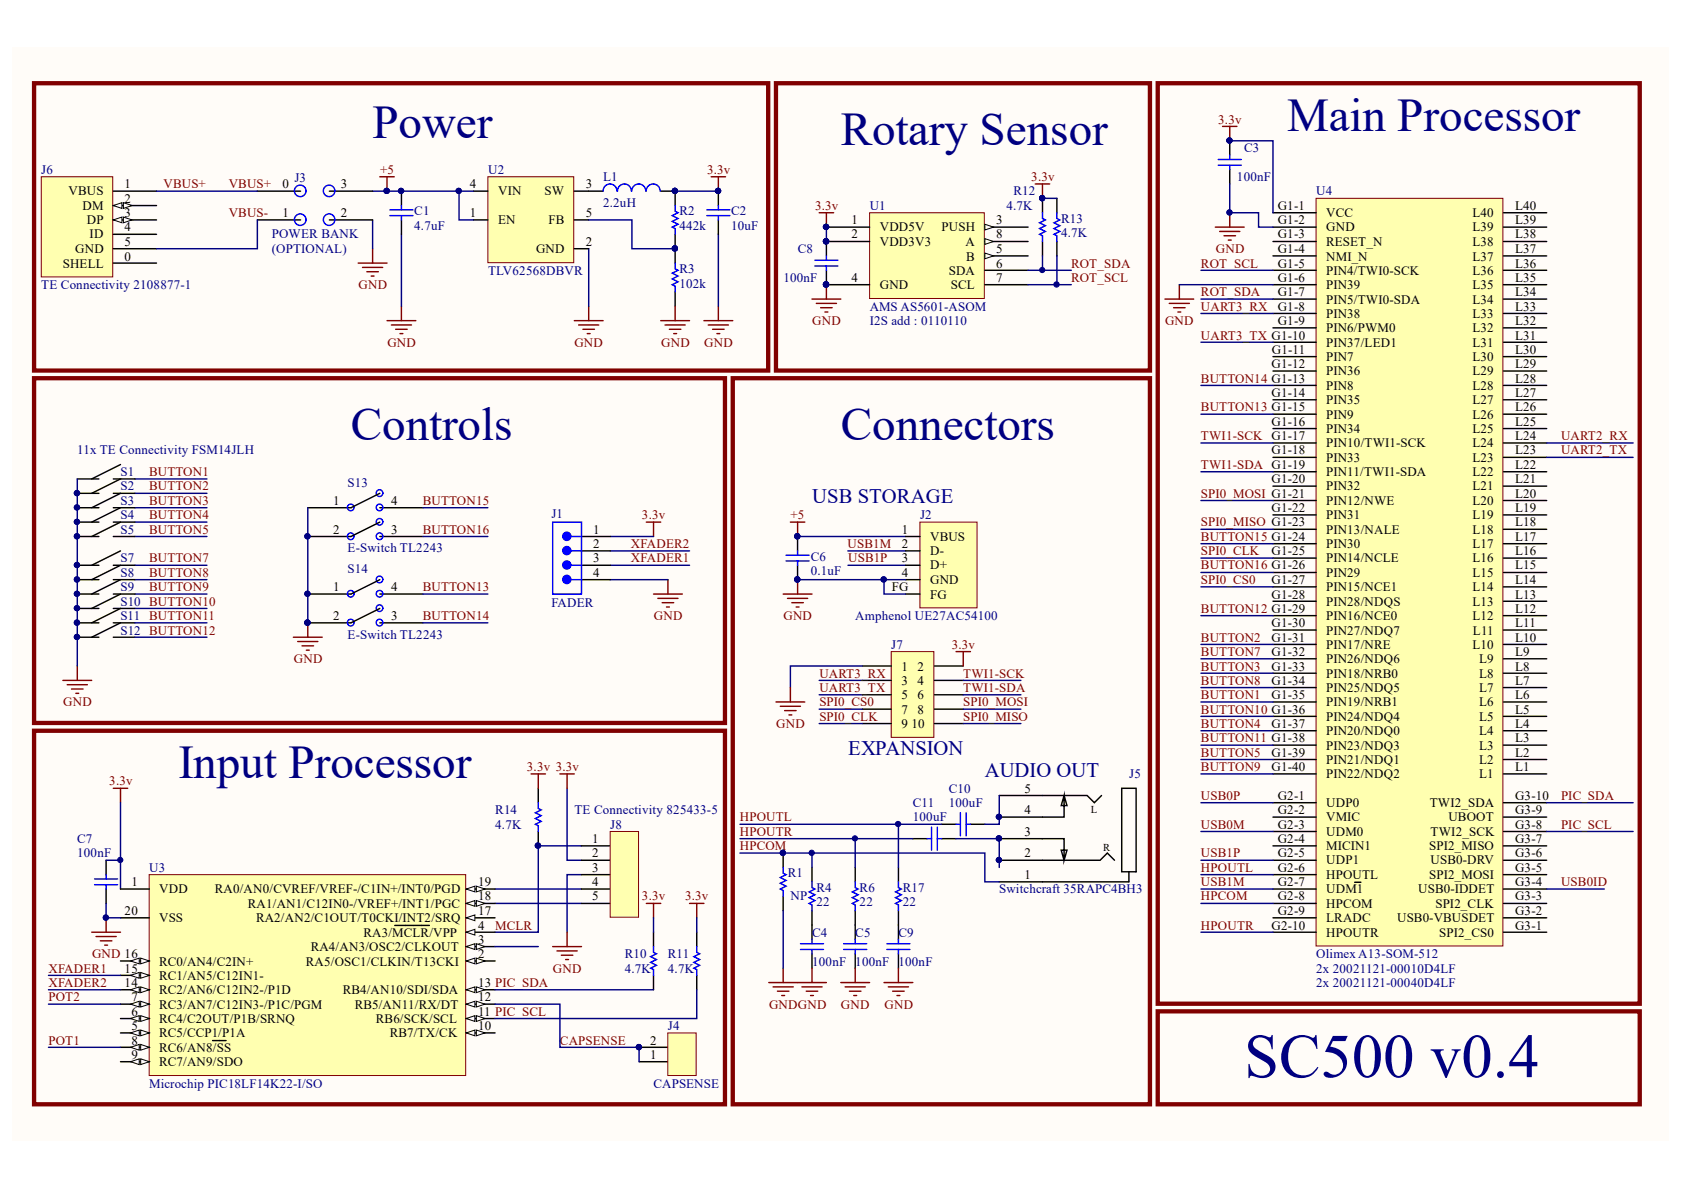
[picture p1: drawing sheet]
<svg xmlns="http://www.w3.org/2000/svg" width="297mm" height="210mm" viewBox="0 0 297 210" stroke-linecap="round" stroke-linejoin="round" font-family="sans-serif">
<defs><g id="words">
<text font-size="11" fill="#000080" x="219.5" y="190">SC500 v0.4</text>
<g font-size="8.3" fill="#000080">
<text x="227.1" y="23.1">Main Processor</text>
<text x="65.7" y="24.3">Power</text>
<text x="148.3" y="25.6">Rotary Sensor</text>
<text x="61.9" y="77.6">Controls</text>
<text x="148.3" y="77.6">Connectors</text>
<text x="31.5" y="137.3">Input Processor</text>
</g>
<g font-size="3.6" fill="#000080">
<text x="143.3" y="88.8">USB STORAGE</text>
<text x="149.6" y="133.1">EXPANSION</text>
<text x="173.7" y="137">AUDIO OUT</text>
</g>
<g font-size="2.3" fill="#800000">
<text x="214.9" y="21.8">3.3v</text>
<text x="28.8" y="33.2">VBUS+</text>
<text x="40.3" y="33.2">VBUS+</text>
<text x="67.1" y="30.7">+5</text>
<text x="124.7" y="30.7">3.3v</text>
<text x="181.9" y="31.9">3.3v</text>
<text x="40.3" y="38.3">VBUS-</text>
<text x="143.8" y="37">3.3v</text>
<text x="188.9" y="47.2">ROT_SDA</text>
<text x="211.8" y="47.2">ROT_SCL</text>
<text x="214.5" y="44.7">GND</text>
<text x="63.3" y="51">GND</text>
<text x="188.9" y="49.8">ROT_SCL</text>
<text x="211.8" y="52.3">ROT_SDA</text>
<text x="143.3" y="57.4">GND</text>
<text x="205.5" y="57.4">GND</text>
<text x="211.8" y="59.9">UART3_TX G1-10</text>
<text x="211.8" y="54.8">UART3_RX</text>
<text x="68.3" y="61.2">GND</text>
<text x="101.3" y="61.2">GND</text>
<text x="116.6" y="61.2">GND</text>
<text x="124.2" y="61.2">GND</text>
<text x="211.8" y="67.5">BUTTON14 G1-13</text>
<text x="211.8" y="77.6">TWI1-SCK G1-17</text>
<text x="211.8" y="72.6">BUTTON13 G1-15</text>
<text x="275.4" y="77.6">UART2_RX</text>
<text x="26.3" y="84">BUTTON1</text>
<text x="211.8" y="82.7">TWI1-SDA G1-19</text>
<text x="275.4" y="80.2">UART2_TX</text>
<text x="26.3" y="86.5">BUTTON2</text>
<text x="26.3" y="89">BUTTON3</text>
<text x="74.6" y="89">BUTTON15</text>
<text x="211.8" y="87.8">SPI0_MOSI G1-21</text>
<text x="26.3" y="91.6">BUTTON4</text>
<text x="26.3" y="94.1">BUTTON5</text>
<text x="74.6" y="94.1">BUTTON16</text>
<text x="113.2" y="91.6">3.3v</text>
<text x="139.5" y="91.6">+5</text>
<text x="211.8" y="92.8">SPI0_MISO G1-23</text>
<text x="211.8" y="95.4">BUTTON15 G1-24</text>
<text x="26.3" y="99.2">BUTTON7</text>
<text x="26.3" y="101.7">BUTTON8</text>
<text x="111.3" y="99.2">XFADER1</text>
<text x="111.3" y="96.6">XFADER2</text>
<text x="149.5" y="96.6">USB1M</text>
<text x="149.6" y="99.2">USB1P</text>
<text x="211.8" y="97.9">SPI0_CLK</text>
<text x="211.8" y="100.4">BUTTON16 G1-26</text>
<text x="26.3" y="104.3">BUTTON9</text>
<text x="74.6" y="104.3">BUTTON13</text>
<text x="211.8" y="103">SPI0_CS0</text>
<text x="74.6" y="109.4">BUTTON14</text>
<text x="115.4" y="109.4">GND</text>
<text x="138.2" y="109.4">GND</text>
<text x="211.8" y="113.2">BUTTON2</text>
<text x="211.8" y="108.1">BUTTON12 G1-29</text>
<text x="51.8" y="117">GND</text>
<text x="144.5" y="119.5">UART3_RX</text>
<text x="167.9" y="114.5">3.3v</text>
<text x="169.9" y="119.5">TWI1-SCK</text>
<text x="211.8" y="118.3">BUTTON3</text>
<text x="211.8" y="115.7">BUTTON7</text>
<text x="11.2" y="124.6">GND</text>
<text x="144.5" y="122.1">UART3_TX</text>
<text x="144.5" y="124.6">SPI0_CS0</text>
<text x="169.9" y="122.1">TWI1-SDA</text>
<text x="169.9" y="124.6">SPI0_MOSI</text>
<text x="211.8" y="123.3">BUTTON1</text>
<text x="211.8" y="120.8">BUTTON8</text>
<text x="211.8" y="125.9">BUTTON10 G1-36</text>
<text x="136.9" y="128.4">GND</text>
<text x="144.5" y="127.1">SPI0_CLK</text>
<text x="169.9" y="127.1">SPI0_MISO</text>
<text x="211.8" y="128.4">BUTTON4</text>
<text x="211.8" y="130.9">BUTTON11 G1-38</text>
<text x="92.9" y="136">3.3v 3.3v</text>
<text x="211.8" y="133.5">BUTTON5</text>
<text x="211.8" y="136">BUTTON9</text>
<text x="19.3" y="138.5">3.3v</text>
<text x="211.8" y="141.1">USB0P</text>
<text x="275.4" y="141.1">PIC_SDA</text>
<text x="130.5" y="144.9">HPOUTL</text>
<text x="130.5" y="147.4">HPOUTR</text>
<text x="130.5" y="150">HPCOM</text>
<text x="211.8" y="146.1">USB0M</text>
<text x="275.4" y="146.1">PIC_SCL</text>
<text x="211.8" y="153.8">HPOUTL</text>
<text x="211.8" y="151.2">USB1P</text>
<text x="113.2" y="158.8">3.3v</text>
<text x="120.8" y="158.8">3.3v</text>
<text x="211.8" y="156.3">USB1M</text>
<text x="211.8" y="158.8">HPCOM</text>
<text x="275.4" y="156.3">USB0ID</text>
<text x="87.4" y="164">MCLR</text>
<text x="211.8" y="164">HPOUTR</text>
<text x="8.5" y="171.6">XFADER1</text>
<text x="16.2" y="169">GND 16</text>
<text x="97.5" y="171.6">GND</text>
<text x="8.5" y="174.1">XFADER2</text>
<text x="8.5" y="176.6">POT2</text>
<text x="135.6" y="177.9">GNDGND</text>
<text x="148.3" y="177.9">GND</text>
<text x="156" y="177.9">GND</text>
<text x="8.5" y="184.3">POT1</text>
<text x="98.8" y="184.3">CAPSENSE</text>
</g>
<g font-size="2.3" fill="#000080">
<text x="219.5" y="26.9">C3</text>
<text x="7.3" y="30.7">J6</text>
<text x="51.9" y="32.2">J3</text>
<text x="86.1" y="30.7">U2</text>
<text x="106.4" y="31.9">L1</text>
<text x="178.8" y="34.5">R12</text>
<text x="218.2" y="31.9">100nF</text>
<text x="232.1" y="34.5">U4</text>
<text x="73.1" y="38">C1</text>
<text x="73.1" y="40.5">4.7uF</text>
<text x="106.4" y="36.5">2.2uH</text>
<text x="119.8" y="38">R2</text>
<text x="119.8" y="40.5">442k</text>
<text x="129" y="38">C2</text>
<text x="129" y="40.5">10uF</text>
<text x="153.4" y="37">U1</text>
<text x="177.5" y="37">4.7K</text>
<text x="187.1" y="39.3">R13</text>
<text x="187.1" y="41.8">4.7K</text>
<text x="48" y="44.7">(OPTIONAL)</text>
<text x="48" y="42.1">POWER BANK</text>
<text x="140.7" y="44.7">C8</text>
<text x="7.3" y="51">TE Connectivity 2108877-1</text>
<text x="86.1" y="48.5">TLV62568DBVR</text>
<text x="119.8" y="48.2">R3</text>
<text x="119.8" y="50.8">102k</text>
<text x="138.2" y="49.8">100nF</text>
<text x="153.4" y="54.8">AMS AS5601-ASOM</text>
<text x="153.4" y="57.4">I2S add : 0110110</text>
<text x="13.6" y="80.2">11x TE Connectivity FSM14JLH</text>
<text x="21.2" y="84">S1</text>
<text x="21.2" y="89">S3</text>
<text x="21.2" y="86.5">S2</text>
<text x="61.3" y="85.9">S13</text>
<text x="21.2" y="91.6">S4</text>
<text x="21.2" y="94.1">S5</text>
<text x="97.3" y="91.3">J1</text>
<text x="162.3" y="91.6">J2</text>
<text x="21.2" y="99.2">S7</text>
<text x="21.2" y="101.7">S8</text>
<text x="61.3" y="97.4">E-Switch TL2243</text>
<text x="61.3" y="101.1">S14</text>
<text x="143" y="98.9">C6</text>
<text x="143" y="101.5">0.1uF</text>
<text x="21.2" y="106.9">S10 BUTTON10</text>
<text x="21.2" y="104.3">S9</text>
<text x="97.3" y="107.1">FADER</text>
<text x="21.2" y="109.4">S11 BUTTON11</text>
<text x="21.2" y="111.9">S12 BUTTON12</text>
<text x="61.3" y="112.7">E-Switch TL2243</text>
<text x="150.9" y="109.4">Amphenol UE27AC54100</text>
<text x="157.2" y="114.5">J7</text>
<text x="199.2" y="137.3">J5</text>
<text x="87.4" y="143.6">R14</text>
<text x="101.3" y="143.6">TE Connectivity 825433-5</text>
<text x="161" y="142.3">C11</text>
<text x="167.4" y="139.8">C10</text>
<text x="167.4" y="142.3">100uF</text>
<text x="13.6" y="148.7">C7</text>
<text x="87.4" y="146.1">4.7K</text>
<text x="107.7" y="146.1">J8</text>
<text x="161" y="144.9">100uF</text>
<text x="13.6" y="151.2">100nF</text>
<text x="26.3" y="153.8">U3</text>
<text x="138.9" y="154.8">R1</text>
<text x="139.5" y="158.8">NP</text>
<text x="144" y="157.3">R4</text>
<text x="144" y="159.8">22</text>
<text x="151.6" y="157.3">R6</text>
<text x="151.6" y="159.8">22</text>
<text x="159.2" y="157.3">R17</text>
<text x="159.2" y="159.8">22</text>
<text x="176.2" y="157.6">Switchcraft 35RAPC4BH3</text>
<text x="143.3" y="165.2">C4</text>
<text x="150.9" y="165.2">C5</text>
<text x="158.5" y="165.2">C9</text>
<text x="110.2" y="169">R10</text>
<text x="110.2" y="171.6">4.7K</text>
<text x="117.8" y="169">R11</text>
<text x="117.8" y="171.6">4.7K</text>
<text x="143.3" y="170.3">100nF</text>
<text x="150.9" y="170.3">100nF</text>
<text x="158.5" y="170.3">100nF</text>
<text x="232.1" y="169">Olimex A13-SOM-512</text>
<text x="232.1" y="171.6">2x 20021121-00010D4LF</text>
<text x="232.1" y="174.1">2x 20021121-00040D4LF</text>
<text x="117.8" y="181.7">J4</text>
<text x="26.3" y="191.9">Microchip PIC18LF14K22-I/SO</text>
<text x="115.3" y="191.9">CAPSENSE</text>
</g>
<g font-size="2.3">
<text x="12.1" y="34.5">VBUS</text>
<text x="22" y="33.2">1</text>
<text x="22" y="35.7">2</text>
<text x="49.8" y="33.2">0</text>
<text x="60.1" y="33.2">3</text>
<text x="82.9" y="33.2">4</text>
<text x="87.9" y="34.5">VIN</text>
<text x="96.1" y="34.5">SW</text>
<text x="103.3" y="33.2">3</text>
<text x="14.5" y="37">DM</text>
<text x="15.3" y="39.5">DP</text>
<text x="22" y="38.3">3</text>
<text x="22" y="40.8">4</text>
<text x="49.8" y="38.3">1</text>
<text x="60.1" y="38.3">2</text>
<text x="82.9" y="38.3">1</text>
<text x="87.9" y="39.5">EN</text>
<text x="96.7" y="39.5">FB</text>
<text x="103.3" y="38.3">5</text>
<text x="150.2" y="39.5">1</text>
<text x="155.2" y="40.8">VDD5V</text>
<text x="166.1" y="40.8">PUSH</text>
<text x="175.7" y="39.5">3</text>
<text x="225.4" y="37">G1-1</text>
<text x="225.4" y="39.5">G1-2</text>
<text x="233.9" y="38.3">VCC</text>
<text x="233.9" y="40.8">GND</text>
<text x="259.7" y="40.8">L39</text>
<text x="259.7" y="38.3">L40</text>
<text x="267.2" y="39.5">L39</text>
<text x="267.2" y="37">L40</text>
<text x="11.1" y="47.2">SHELL</text>
<text x="13.3" y="44.7">GND</text>
<text x="15.8" y="42.1">ID</text>
<text x="22" y="43.4">5</text>
<text x="22" y="46">0</text>
<text x="94.5" y="44.7">GND</text>
<text x="103.3" y="43.4">2</text>
<text x="150.2" y="42.1">2</text>
<text x="155.2" y="43.4">VDD3V3</text>
<text x="170.3" y="43.4">A</text>
<text x="170.4" y="46">B</text>
<text x="175.7" y="42.1">8</text>
<text x="175.7" y="47.2">6</text>
<text x="175.7" y="44.7">5</text>
<text x="225.4" y="42.1">G1-3</text>
<text x="225.4" y="44.7">G1-4</text>
<text x="225.4" y="47.2">G1-5</text>
<text x="233.9" y="43.4">RESET_N</text>
<text x="233.9" y="46">NMI_N</text>
<text x="259.7" y="46">L37</text>
<text x="259.7" y="43.4">L38</text>
<text x="267.2" y="47.2">L36</text>
<text x="267.2" y="44.7">L37</text>
<text x="267.2" y="42.1">L38</text>
<text x="150.2" y="49.8">4</text>
<text x="155.2" y="51">GND</text>
<text x="167.4" y="48.5">SDA</text>
<text x="167.7" y="51">SCL</text>
<text x="175.7" y="49.8">7</text>
<text x="225.4" y="49.8">G1-6</text>
<text x="225.4" y="52.3">G1-7</text>
<text x="233.9" y="48.5">PIN4/TWI0-SCK</text>
<text x="233.9" y="51">PIN39</text>
<text x="233.9" y="53.6">PIN5/TWI0-SDA</text>
<text x="259.7" y="53.6">L34</text>
<text x="259.7" y="51">L35</text>
<text x="259.7" y="48.5">L36</text>
<text x="267.2" y="52.3">L34</text>
<text x="267.2" y="49.8">L35</text>
<text x="225.4" y="54.8">G1-8</text>
<text x="225.4" y="57.4">G1-9</text>
<text x="233.9" y="56.1">PIN38</text>
<text x="233.9" y="58.6">PIN6/PWM0</text>
<text x="259.7" y="58.6">L32</text>
<text x="259.7" y="56.1">L33</text>
<text x="267.2" y="59.9">L31</text>
<text x="267.2" y="57.4">L32</text>
<text x="267.2" y="54.8">L33</text>
<text x="224.3" y="65">G1-12</text>
<text x="224.4" y="62.4">G1-11</text>
<text x="233.9" y="61.2">PIN37/LED1</text>
<text x="233.9" y="63.7">PIN7</text>
<text x="259.7" y="63.7">L30</text>
<text x="259.7" y="61.2">L31</text>
<text x="267.2" y="65">L29</text>
<text x="267.2" y="62.4">L30</text>
<text x="224.3" y="70">G1-14</text>
<text x="233.9" y="66.2">PIN36</text>
<text x="233.9" y="68.8">PIN8</text>
<text x="233.9" y="71.3">PIN35</text>
<text x="259.7" y="71.3">L27</text>
<text x="259.7" y="68.8">L28</text>
<text x="259.7" y="66.2">L29</text>
<text x="267.2" y="70">L27</text>
<text x="267.2" y="67.5">L28</text>
<text x="224.3" y="75.1">G1-16</text>
<text x="233.9" y="73.8">PIN9</text>
<text x="233.9" y="76.4">PIN34</text>
<text x="259.7" y="76.4">L25</text>
<text x="259.7" y="73.8">L26</text>
<text x="267.2" y="77.6">L24</text>
<text x="267.2" y="75.1">L25</text>
<text x="267.2" y="72.6">L26</text>
<text x="224.3" y="80.2">G1-18</text>
<text x="233.9" y="78.9">PIN10/TWI1-SCK</text>
<text x="233.9" y="81.4">PIN33</text>
<text x="233.9" y="84">PIN11/TWI1-SDA</text>
<text x="259.7" y="84">L22</text>
<text x="259.7" y="81.4">L23</text>
<text x="259.7" y="78.9">L24</text>
<text x="267.2" y="82.7">L22</text>
<text x="267.2" y="80.2">L23</text>
<text x="58.8" y="89">1</text>
<text x="69" y="89">4</text>
<text x="224.3" y="85.2">G1-20</text>
<text x="233.9" y="86.5">PIN32</text>
<text x="233.9" y="89">PIN12/NWE</text>
<text x="259.7" y="89">L20</text>
<text x="259.7" y="86.5">L21</text>
<text x="267.2" y="87.8">L20</text>
<text x="267.2" y="85.2">L21</text>
<text x="58.8" y="94.1">2</text>
<text x="69" y="94.1">3</text>
<text x="104.6" y="94.1">1</text>
<text x="159.1" y="94.1">1</text>
<text x="164.1" y="95.4">VBUS</text>
<text x="224.3" y="90.3">G1-22</text>
<text x="233.9" y="91.6">PIN31</text>
<text x="233.9" y="94.1">PIN13/NALE</text>
<text x="259.7" y="94.1">L18</text>
<text x="259.7" y="91.6">L19</text>
<text x="267.2" y="95.4">L17</text>
<text x="267.2" y="92.8">L18</text>
<text x="267.2" y="90.3">L19</text>
<text x="104.6" y="96.6">2</text>
<text x="104.6" y="99.2">3</text>
<text x="104.6" y="101.7">4</text>
<text x="159.1" y="96.6">2</text>
<text x="159.1" y="99.2">3</text>
<text x="159.1" y="101.7">4</text>
<text x="164.1" y="97.9">D-</text>
<text x="164.1" y="100.4">D+</text>
<text x="224.3" y="97.9">G1-25</text>
<text x="233.9" y="96.6">PIN30</text>
<text x="233.9" y="99.2">PIN14/NCLE</text>
<text x="233.9" y="101.7">PIN29</text>
<text x="259.7" y="101.7">L15</text>
<text x="259.7" y="99.2">L16</text>
<text x="259.7" y="96.6">L17</text>
<text x="267.2" y="100.4">L15</text>
<text x="267.2" y="97.9">L16</text>
<text x="58.8" y="104.3">1</text>
<text x="69" y="104.3">4</text>
<text x="157.3" y="104.3">FG</text>
<text x="164.1" y="103">GND</text>
<text x="164.1" y="105.6">FG</text>
<text x="224.3" y="103">G1-27</text>
<text x="224.3" y="105.6">G1-28</text>
<text x="233.9" y="104.3">PIN15/NCE1</text>
<text x="233.9" y="106.9">PIN28/NDQS</text>
<text x="259.7" y="106.9">L13</text>
<text x="259.7" y="104.3">L14</text>
<text x="267.2" y="105.6">L13</text>
<text x="267.2" y="103">L14</text>
<text x="58.8" y="109.4">2</text>
<text x="69" y="109.4">3</text>
<text x="224.3" y="110.7">G1-30</text>
<text x="224.3" y="113.2">G1-31</text>
<text x="233.9" y="109.4">PIN16/NCE0</text>
<text x="233.9" y="111.9">PIN27/NDQ7</text>
<text x="259.7" y="109.4">L12</text>
<text x="259.8" y="111.9">L11</text>
<text x="267.2" y="113.2">L10</text>
<text x="267.2" y="110.7">L11</text>
<text x="267.2" y="108.1">L12</text>
<text x="159" y="118.3">1</text>
<text x="161.9" y="118.3">2</text>
<text x="224.3" y="115.7">G1-32</text>
<text x="224.3" y="118.3">G1-33</text>
<text x="233.9" y="114.5">PIN17/NRE</text>
<text x="233.9" y="117">PIN26/NDQ6</text>
<text x="233.9" y="119.5">PIN18/NRB0</text>
<text x="259.7" y="114.5">L10</text>
<text x="260.9" y="119.5">L8</text>
<text x="260.9" y="117">L9</text>
<text x="267.2" y="118.3">L8</text>
<text x="267.2" y="115.7">L9</text>
<text x="159" y="120.8">3</text>
<text x="159" y="123.3">5</text>
<text x="159" y="125.9">7</text>
<text x="161.9" y="120.8">4</text>
<text x="161.9" y="123.3">6</text>
<text x="161.9" y="125.9">8</text>
<text x="224.3" y="120.8">G1-34</text>
<text x="224.3" y="123.3">G1-35</text>
<text x="233.9" y="122.1">PIN25/NDQ5</text>
<text x="233.9" y="124.6">PIN19/NRB1</text>
<text x="260.9" y="124.6">L6</text>
<text x="260.9" y="122.1">L7</text>
<text x="267.2" y="125.9">L5</text>
<text x="267.2" y="123.3">L6</text>
<text x="267.2" y="120.8">L7</text>
<text x="159" y="128.4">9</text>
<text x="160.8" y="128.4">10</text>
<text x="224.3" y="128.4">G1-37</text>
<text x="233.9" y="127.1">PIN24/NDQ4</text>
<text x="233.9" y="129.7">PIN20/NDQ0</text>
<text x="260.9" y="129.7">L4</text>
<text x="260.9" y="127.1">L5</text>
<text x="267.2" y="130.9">L3</text>
<text x="267.2" y="128.4">L4</text>
<text x="224.3" y="133.5">G1-39</text>
<text x="224.3" y="136">G1-40</text>
<text x="233.9" y="132.2">PIN23/NDQ3</text>
<text x="233.9" y="134.7">PIN21/NDQ1</text>
<text x="233.9" y="137.3">PIN22/NDQ2</text>
<text x="260.9" y="137.3">L1</text>
<text x="260.9" y="134.7">L2</text>
<text x="260.9" y="132.2">L3</text>
<text x="267.2" y="136">L1</text>
<text x="267.2" y="133.5">L2</text>
<text x="180.7" y="139.8">5</text>
<text x="180.7" y="143.6">4</text>
<text x="225.4" y="141.1">G2-1</text>
<text x="225.4" y="143.6">G2-2</text>
<text x="233.9" y="142.3">UDP0</text>
<text x="252.2" y="142.3">TWI2_SDA</text>
<text x="267.2" y="143.6">G3-9</text>
<text x="267.2" y="141.1">G3-10</text>
<text x="104.4" y="148.7">1</text>
<text x="180.7" y="147.4">3</text>
<text x="225.4" y="146.1">G2-3</text>
<text x="225.4" y="148.7">G2-4</text>
<text x="233.9" y="144.9">VMIC</text>
<text x="233.9" y="147.4">UDM0</text>
<text x="233.9" y="150">MICIN1</text>
<text x="252.1" y="150">SPI2_MISO</text>
<text x="252.4" y="147.4">TWI2_SCK</text>
<text x="255.5" y="144.9">UBOOT</text>
<text x="267.2" y="148.7">G3-7</text>
<text x="267.2" y="146.1">G3-8</text>
<text x="104.4" y="151.2">2</text>
<text x="104.4" y="153.8">3</text>
<text x="180.7" y="155">1</text>
<text x="180.7" y="151.2">2</text>
<text x="225.4" y="151.2">G2-5</text>
<text x="225.4" y="153.8">G2-6</text>
<text x="233.9" y="152.5">UDP1</text>
<text x="233.9" y="155">HPOUTL</text>
<text x="252.1" y="155">SPI2_MOSI</text>
<text x="252.4" y="152.5">USB0-DRV</text>
<text x="267.2" y="153.8">G3-5</text>
<text x="267.2" y="151.2">G3-6</text>
<text x="22" y="161.4">20</text>
<text x="23.2" y="156.3">1</text>
<text x="28.1" y="157.6">VDD</text>
<text x="37.9" y="157.6">RA0/AN0/CVREF/VREF-/C1IN+/INT0/PGD</text>
<text x="43.7" y="160.1">RA1/AN1/C12IN0-/VREF+/INT1/PGC</text>
<text x="84.3" y="161.4">17</text>
<text x="84.3" y="158.8">18</text>
<text x="84.3" y="156.3">19</text>
<text x="104.4" y="156.3">4</text>
<text x="104.4" y="158.8">5</text>
<text x="225.4" y="156.3">G2-7</text>
<text x="225.4" y="158.8">G2-8</text>
<text x="225.4" y="161.4">G2-9</text>
<text x="233.9" y="157.6">UDM1</text>
<text x="233.9" y="160.1">HPCOM</text>
<text x="250.2" y="157.6">USB0-IDDET</text>
<text x="253.2" y="160.1">SPI2_CLK</text>
<text x="267.2" y="161.4">G3-2</text>
<text x="267.2" y="158.8">G3-3</text>
<text x="267.2" y="156.3">G3-4</text>
<text x="28.1" y="162.6">VSS</text>
<text x="45.2" y="162.6">RA2/AN2/C1OUT/T0CKI/INT2/SRQ</text>
<text x="54.8" y="167.8">RA4/AN3/OSC2/CLKOUT</text>
<text x="64.1" y="165.2">RA3/MCLR/VPP</text>
<text x="84.3" y="166.5">3</text>
<text x="84.3" y="164">4</text>
<text x="224.3" y="164">G2-10</text>
<text x="233.9" y="162.6">LRADC</text>
<text x="233.9" y="165.2">HPOUTR</text>
<text x="246.4" y="162.6">USB0-VBUSDET</text>
<text x="253.9" y="165.2">SPI2_CS0</text>
<text x="267.2" y="164">G3-1</text>
<text x="22" y="171.6">15</text>
<text x="28.1" y="172.8">RC1/AN5/C12IN1-</text>
<text x="28.1" y="170.3">RC0/AN4/C2IN+</text>
<text x="54" y="170.3">RA5/OSC1/CLKIN/T13CKI</text>
<text x="84.3" y="169">2</text>
<text x="22" y="174.1">14</text>
<text x="23.2" y="179.2">6</text>
<text x="23.2" y="176.6">7</text>
<text x="28.1" y="177.9">RC3/AN7/C12IN3-/P1C/PGM</text>
<text x="28.1" y="175.4">RC2/AN6/C12IN2-/P1D</text>
<text x="60.5" y="175.4">RB4/AN10/SDI/SDA</text>
<text x="62.6" y="177.9">RB5/AN11/RX/DT</text>
<text x="84.3" y="179.2">11 PIC_SCL</text>
<text x="84.3" y="176.6">12</text>
<text x="84.3" y="174.1">13 PIC_SDA</text>
<text x="23.2" y="181.7">5</text>
<text x="23.2" y="184.3">8</text>
<text x="28.1" y="183">RC5/CCP1/P1A</text>
<text x="28.1" y="180.4">RC4/C2OUT/P1B/SRNQ</text>
<text x="28.1" y="185.5">RC6/AN8/SS</text>
<text x="66.3" y="180.4">RB6/SCK/SCL</text>
<text x="68.8" y="183">RB7/TX/CK</text>
<text x="84.3" y="181.7">10</text>
<text x="114.7" y="184.3">2</text>
<text x="23.2" y="186.8">9</text>
<text x="28.1" y="188.1">RC7/AN9/SDO</text>
<text x="114.7" y="186.8">1</text>
</g>
<g font-size="1.9">
<text x="192.4" y="143.4">L</text>
<text x="194.6" y="150">R</text>
</g>
</g></defs>
<path d="M2.2 8.3h292.1v192.8h-292.1z" fill="#fffcf8"/>
<path d="M153.4 37.5h20.2v15.2h-20.2z" fill="#ffffb0" stroke="#800000" stroke-width=".18"/>
<path d="M145.8 40.1h7.6M145.8 42.6h7.6M173.7 40.1h7.6" fill="none" stroke="#000" stroke-width=".25"/>
<g fill="#000080" stroke="#000080" stroke-width=".18">
<circle cx="145.7" cy="40" r=".46"/>
<circle cx="145.7" cy="42.6" r=".47"/>
</g>
<path d="M173.7 39.6l1.5 .5-1.5 .5z" fill="#fffcf8" stroke="#000" stroke-width=".18"/>
<path d="M145.8 50.2h7.6M173.7 42.6h7.6" fill="none" stroke="#000" stroke-width=".25"/>
<circle cx="145.7" cy="50.2" r=".47" fill="#000080" stroke="#000080" stroke-width=".18"/>
<path d="M173.7 42.1l1.5 .5-1.5 .5z" fill="#fffcf8" stroke="#000" stroke-width=".18"/>
<path d="M173.7 50.2h7.6M173.7 47.7h7.6M173.7 45.1h7.6" fill="none" stroke="#000" stroke-width=".25"/>
<path d="M173.7 44.6l1.5 .5-1.5 .5z" fill="#fffcf8" stroke="#000" stroke-width=".18"/>
<g fill="#000080" stroke="#000080" stroke-width=".18">
<circle cx="145.7" cy="40" r=".46"/>
<circle cx="145.7" cy="42.6" r=".47"/>
<circle cx="145.7" cy="50.2" r=".47"/>
</g>
<path d="M144.5 37.5h2.5M145.8 37.5v2.6M143.2 52.8h5.1M144 53.5h3.5M144.8 54.3h2M145.5 55h.5M145.8 50.2v2.6" fill="none" stroke="#800000" stroke-width=".25"/>
<path d="M7.3 31.2h12.6v17.6h-12.6z" fill="#ffffb0" stroke="#800000" stroke-width=".18"/>
<path d="M20 33.7h7.6M20 36.3h7.6" fill="none" stroke="#000" stroke-width=".25"/>
<g fill="#fffcf8" stroke="#000" stroke-width=".18">
<path d="M20 36.3l1.5-.6v1.1z"/>
<path d="M21.8 35.7l1.5 .6-1.5 .5z"/>
</g>
<path d="M20 38.8h7.6" fill="none" stroke="#000" stroke-width=".25"/>
<g fill="#fffcf8" stroke="#000" stroke-width=".18">
<path d="M20 38.8l1.5-.5v1z"/>
<path d="M21.8 38.3l1.5 .5-1.5 .5z"/>
</g>
<path d="M20 41.3h7.6M20 43.9h7.6M20 46.4h7.6" fill="none" stroke="#000" stroke-width=".25"/>
<path d="M145.8 40.1v2.5M107.7 102.2h10.1M100 139v12.7h2.6M21.3 141.6v15.2M87.3 156.8h15.3M87.3 159.4h15.3M102.6 154.3h-2.6v10.1M102.6 149.2h-7.7v15.2h-7.6" fill="none" stroke="#000080" stroke-width=".25"/>
<g fill="#000080" stroke="#000080" stroke-width=".18">
<circle cx="145.7" cy="42.6" r=".47"/>
<circle cx="145.7" cy="40" r=".46"/>
<circle cx="140.6" cy="94.6" r=".46"/>
<circle cx="140.6" cy="102.2" r=".46"/>
<circle cx="18.7" cy="161.9" r=".46"/>
<circle cx="94.9" cy="149.2" r=".46"/>
</g>
<g fill="none" stroke="#800000" stroke-width=".25">
<path d="M114 92.1h2.5M115.3 92.1v2.5M139.4 92.1h2.6M140.7 92.1v2.5M115.3 104.8h5.1M116 105.5h3.6M116.8 106.3h2M117.6 107.1h.5M117.8 102.2v2.6M138.1 104.8h5.1M138.9 105.5h3.6M139.7 106.3h2"/>
<path d="M140.4 107.1h.5M140.7 102.2v2.6M20 139h2.5M21.3 139v2.6M98.8 136.5h2.5M100 136.5v2.5M16.2 164.4h5.1M16.9 165.2h3.6M17.7 166h2M18.5 166.7h.5M18.7 161.9v2.5M97.5 167h5.1"/>
<path d="M98.2 167.7h3.6M99 168.5h2M99.8 169.3h.5M100 164.4v2.6"/>
</g>
<path d="M232.1 35h33v131.9h-33z" fill="#ffffb0" stroke="#800000" stroke-width=".18"/>
<g fill="none" stroke="#000" stroke-width=".25">
<path d="M216.9 24.8v2.6M216.9 29.9v2.5M224.5 37.5h7.7M265.2 37.5h7.6M224.5 40.1h7.7M224.5 42.6h7.7M224.5 45.1h7.7M224.5 47.7h7.7M224.5 50.2h7.7M224.5 52.8h7.7M224.5 55.3h7.7M224.5 57.8h7.7"/>
<path d="M265.2 40.1h7.6M265.2 42.6h7.6M265.2 45.1h7.6M265.2 47.7h7.6M265.2 50.2h7.6M265.2 52.8h7.6M265.2 55.3h7.6M265.2 57.8h7.6M224.5 60.4h7.7M224.5 62.9h7.7M224.5 65.4h7.7M224.5 68h7.7"/>
<path d="M224.5 70.5h7.7M224.5 73.1h7.7M224.5 75.6h7.7M224.5 78.1h7.7M265.2 60.4h7.6M265.2 62.9h7.6M265.2 65.4h7.6M265.2 68h7.6M265.2 70.5h7.6M265.2 73.1h7.6M265.2 75.6h7.6M265.2 78.1h7.6"/>
<path d="M224.5 80.7h7.7M224.5 83.2h7.7M224.5 85.7h7.7M224.5 88.3h7.7M224.5 90.8h7.7M224.5 93.4h7.7M224.5 95.9h7.7M224.5 98.4h7.7M265.2 80.7h7.6M265.2 83.2h7.6M265.2 85.7h7.6M265.2 88.3h7.6"/>
<path d="M265.2 90.8h7.6M265.2 93.4h7.6M265.2 95.9h7.6M265.2 98.4h7.6M224.5 101h7.7M224.5 103.5h7.7M224.5 106.1h7.7M224.5 108.6h7.7M224.5 111.1h7.7M224.5 113.7h7.7M224.5 116.2h7.7M224.5 118.7h7.7"/>
<path d="M265.2 101h7.6M265.2 103.5h7.6M265.2 106.1h7.6M265.2 108.6h7.6M265.2 111.1h7.6M265.2 113.7h7.6M265.2 116.2h7.6M265.2 118.7h7.6M224.5 121.3h7.7M224.5 123.8h7.7M224.5 126.4h7.7M224.5 128.9h7.7"/>
<path d="M224.5 131.4h7.7M224.5 134h7.7M224.5 136.5h7.7M265.2 121.3h7.6M265.2 123.8h7.6M265.2 126.4h7.6M265.2 128.9h7.6M265.2 131.4h7.6M265.2 134h7.6M265.2 136.5h7.6M224.5 141.6h7.7M224.5 144.1h7.7"/>
<path d="M224.5 146.7h7.7M224.5 149.2h7.7M224.5 151.7h7.7M224.5 154.3h7.7M224.5 156.8h7.7M224.5 159.4h7.7M238.9 155.6h1.1M265.2 141.6h7.6M265.2 144.1h7.6M265.2 146.7h7.6M265.2 149.2h7.6M265.2 151.7h7.6"/>
<path d="M265.2 154.3h7.6M265.2 156.8h7.6M265.2 159.4h7.6M224.5 161.9h7.7M224.5 164.4h7.7M265.2 161.9h7.6M265.2 164.4h7.6"/>
</g>
<g fill="none" stroke="#800000" stroke-width=".25">
<path d="M67 31.2h2.5M68.3 31.2v2.5M125.4 31.2h2.6M126.7 31.2v2.5M63.2 46.4h5.1M63.9 47.2h3.6M64.7 47.9h2M65.5 48.7h.5M65.7 43.9v2.5M68.3 56.6h5M69 57.3h3.6M69.8 58.1h2"/>
<path d="M70.6 58.8h.5M70.8 54v2.6M101.3 56.6h5.1M102.1 57.3h3.5M102.8 58.1h2.1M103.6 58.8h.5M103.8 54v2.6M124.2 56.6h5M124.9 57.3h3.6M125.7 58.1h2M126.5 58.8h.5M126.7 54v2.6"/>
</g>
<path d="M70.8 41.3v12.7M103.8 43.9v10.1M126.7 41.3v12.7" fill="none" stroke="#000080" stroke-width=".25"/>
<g fill="#000080" stroke="#000080" stroke-width=".18">
<circle cx="126.7" cy="33.7" r=".46"/>
<circle cx="68.2" cy="33.7" r=".46"/>
<circle cx="216.9" cy="24.8" r=".46"/>
</g>
<path d="M214.9 28.1h4M214.9 29.1h4M216.9 27.4v.7M216.9 29.1v.8" fill="none" stroke="#00f" stroke-width=".25"/>
<path d="M86.1 31.2h15.1v15.1h-15.1z" fill="#ffffb0" stroke="#800000" stroke-width=".18"/>
<g fill="none" stroke="#000" stroke-width=".25">
<path d="M70.8 33.7v2.6M70.8 38.8v2.5M83.5 38.8h2.6M83.5 33.7h2.6M101.3 38.8h2.5M101.3 33.7h5.1M116.5 33.7h2.6v2.6M126.7 33.7v2.6M126.7 38.8v2.5M101.3 43.9h2.5M119.1 41.3v5.1M119.1 51.5v2.5"/>
<path d="M140.7 94.6v2.6M140.7 99.7v2.5M197.9 139h2.5v14.8h-2.5zM176.3 151.7h17.7l1.3-1.2 1.3 1.2M176.3 140.3h15.5l1.2 1.3 1.3-1.3M176.3 147.9h11.4v3.8l.5-1.7h-1l.5 1.7M187.7 140.3l.5 1.8h-1l.5-1.8v3.8h-11.4M199.1 153.8v1.7h-22.8"/>
</g>
<g fill="#000080" stroke="#000080" stroke-width=".18">
<circle cx="119" cy="33.7" r=".46"/>
<circle cx="119" cy="43.8" r=".46"/>
<circle cx="126.7" cy="33.7" r=".46"/>
<circle cx="80.9" cy="33.7" r=".46"/>
<circle cx="68.2" cy="33.7" r=".46"/>
<circle cx="70.7" cy="33.7" r=".46"/>
<circle cx="216.9" cy="24.8" r=".46"/>
<circle cx="216.9" cy="37.5" r=".46"/>
<circle cx="176.2" cy="151.7" r=".46"/>
<circle cx="176.2" cy="147.9" r=".46"/>
<circle cx="176.2" cy="144.1" r=".46"/>
<circle cx="140.6" cy="102.2" r=".46"/>
<circle cx="140.6" cy="94.6" r=".46"/>
</g>
<g fill="none" stroke="#00f" stroke-width=".25">
<path d="M68.8 37h4M68.8 38h4M70.8 36.3v.7M70.8 38v.8M108.8 33.7a1.22 1.22 0 0 0-1.2-1.3 1.22 1.22 0 0 0-1.2 1.3M111.4 33.7a1.22 1.22 0 0 0-1.3-1.3 1.22 1.22 0 0 0-1.2 1.3M113.9 33.7a1.23 1.23 0 0 0-1.2-1.3 1.23 1.23 0 0 0-1.3 1.3M116.4 33.7a1.23 1.23 0 0 0-1.2-1.3 1.23 1.23 0 0 0-1.2 1.3M119.1 36.3v1l.5 .2-1 .5 1 .5-1 .5 1 .6-1 .5 .5 .2v1M124.7 37h4M124.7 38h4M126.7 36.3v.7"/>
<path d="M126.7 38v.8M119.1 46.4v1l.5 .3-1 .5 1 .5-1 .5 1 .5-1 .5 .5 .3v1M138.7 97.9h4M138.7 98.9h4M140.7 97.2v.7M140.7 98.9v.8"/>
</g>
<path d="M215.6 22.3h2.6M216.9 22.3v2.5M216.9 37.5v2.6M116.5 56.6h5.1M117.3 57.3h3.6M118.1 58.1h2M118.8 58.8h.5M119.1 54v2.6M214.4 40.1h5.1M215.1 40.8h3.6M215.9 41.6h2M216.7 42.3h.5" fill="none" stroke="#800000" stroke-width=".25"/>
<path d="M68.3 33.7h12.7M83.5 33.7h-2.5v5.1h2.5M103.8 38.8h7.7v5.1h7.6M119.1 33.7h7.6M211.8 151.7h12.7M211.8 146.7h12.7M211.8 156.8h12.7M211.8 141.6h12.7" fill="none" stroke="#000080" stroke-width=".25"/>
<path d="M26.3 154.3h55.8v35.4h-55.8z" fill="#ffffb0" stroke="#800000" stroke-width=".18"/>
<path d="M21.3 156.8h5M82.2 169.5h5.1" fill="none" stroke="#000" stroke-width=".25"/>
<g fill="#fffcf8" stroke="#000" stroke-width=".18">
<path d="M82.2 169.5l1.6-.5v1z"/>
<path d="M84 169l1.5 .5-1.5 .5z"/>
</g>
<path d="M82.2 167h5.1" fill="none" stroke="#000" stroke-width=".25"/>
<g fill="#fffcf8" stroke="#000" stroke-width=".18">
<path d="M82.2 167l1.6-.5v1z"/>
<path d="M84 166.5l1.5 .5-1.5 .5z"/>
</g>
<path d="M82.2 164.4h5.1" fill="none" stroke="#000" stroke-width=".25"/>
<path d="M82.2 164.4l1.6-.5v1z" fill="#fffcf8" stroke="#000" stroke-width=".18"/>
<path d="M69.6 163.2h6.1M21.3 182.2h5" fill="none" stroke="#000" stroke-width=".25"/>
<g fill="#fffcf8" stroke="#000" stroke-width=".18">
<path d="M24.8 181.7l1.5 .5-1.5 .5z"/>
<path d="M23 182.2l1.6-.5v1z"/>
</g>
<path d="M21.3 179.7h5" fill="none" stroke="#000" stroke-width=".25"/>
<g fill="#fffcf8" stroke="#000" stroke-width=".18">
<path d="M24.8 179.2l1.5 .5-1.5 .5z"/>
<path d="M23 179.7l1.6-.5v1z"/>
</g>
<path d="M21.3 177.1h5" fill="none" stroke="#000" stroke-width=".25"/>
<g fill="#fffcf8" stroke="#000" stroke-width=".18">
<path d="M24.8 176.6l1.5 .5-1.5 .5z"/>
<path d="M23 177.1l1.6-.5v1z"/>
</g>
<path d="M21.3 184.7h5" fill="none" stroke="#000" stroke-width=".25"/>
<g fill="#fffcf8" stroke="#000" stroke-width=".18">
<path d="M24.8 184.2l1.5 .5-1.5 .5z"/>
<path d="M23 184.7l1.6-.5v1z"/>
</g>
<path d="M21.3 187.3h5M37.5 183.5h2.4" fill="none" stroke="#000" stroke-width=".25"/>
<g fill="#fffcf8" stroke="#000" stroke-width=".18">
<path d="M24.8 186.8l1.5 .5-1.5 .5z"/>
<path d="M23 187.3l1.6-.5v1z"/>
</g>
<path d="M82.2 182.2h5.1" fill="none" stroke="#000" stroke-width=".25"/>
<g fill="#fffcf8" stroke="#000" stroke-width=".18">
<path d="M82.2 182.2l1.6-.5v1z"/>
<path d="M84 181.7l1.5 .5-1.5 .5z"/>
</g>
<path d="M82.2 179.7h5.1" fill="none" stroke="#000" stroke-width=".25"/>
<g fill="#fffcf8" stroke="#000" stroke-width=".18">
<path d="M82.2 179.7l1.6-.5v1z"/>
<path d="M84 179.2l1.5 .5-1.5 .5z"/>
</g>
<path d="M82.2 177.1h5.1" fill="none" stroke="#000" stroke-width=".25"/>
<g fill="#fffcf8" stroke="#000" stroke-width=".18">
<path d="M82.2 177.1l1.6-.5v1z"/>
<path d="M84 176.6l1.5 .5-1.5 .5z"/>
</g>
<path d="M82.2 174.6h5.1" fill="none" stroke="#000" stroke-width=".25"/>
<g fill="#fffcf8" stroke="#000" stroke-width=".18">
<path d="M82.2 174.6l1.6-.5v1z"/>
<path d="M84 174.1l1.5 .5-1.5 .5z"/>
</g>
<path d="M21.3 174.6h5" fill="none" stroke="#000" stroke-width=".25"/>
<g fill="#fffcf8" stroke="#000" stroke-width=".18">
<path d="M24.8 174.1l1.5 .5-1.5 .5z"/>
<path d="M23 174.6l1.6-.5v1z"/>
</g>
<path d="M21.3 172h5" fill="none" stroke="#000" stroke-width=".25"/>
<g fill="#fffcf8" stroke="#000" stroke-width=".18">
<path d="M24.8 171.5l1.5 .5-1.5 .6z"/>
<path d="M23 172l1.6-.5v1.1z"/>
</g>
<path d="M21.3 169.5h5" fill="none" stroke="#000" stroke-width=".25"/>
<g fill="#fffcf8" stroke="#000" stroke-width=".18">
<path d="M24.8 169l1.5 .5-1.5 .5z"/>
<path d="M23 169.5l1.6-.5v1z"/>
</g>
<path d="M82.2 161.9h5.1" fill="none" stroke="#000" stroke-width=".25"/>
<path d="M82.2 161.9l1.6-.5v1z" fill="#fffcf8" stroke="#000" stroke-width=".18"/>
<path d="M82.2 159.4h5.1" fill="none" stroke="#000" stroke-width=".25"/>
<g fill="#fffcf8" stroke="#000" stroke-width=".18">
<path d="M82.2 159.4l1.6-.6v1.1z"/>
<path d="M84 158.8l1.5 .6-1.5 .5z"/>
</g>
<path d="M82.2 156.8h5.1" fill="none" stroke="#000" stroke-width=".25"/>
<g fill="#fffcf8" stroke="#000" stroke-width=".18">
<path d="M82.2 156.8l1.6-.5v1z"/>
<path d="M84 156.3l1.5 .5-1.5 .5z"/>
</g>
<g fill="none" stroke="#000" stroke-width=".25">
<path d="M183.9 35v2.5M186.4 35v2.5M145.8 42.6v2.5M145.8 47.7v2.5M183.9 42.6v2.5M186.4 42.6v2.5M94.9 139v2.6M18.7 151.7v2.6M18.7 156.8v2.6M94.9 146.7v2.5M21.3 161.9h5M115.3 164.4v2.6"/>
<path d="M115.3 172v2.6M122.9 164.4v2.6M122.9 172v2.6"/>
</g>
<g fill="#000080" stroke="#000080" stroke-width=".18">
<circle cx="145.7" cy="50.2" r=".47"/>
<circle cx="145.7" cy="42.6" r=".47"/>
<circle cx="18.7" cy="161.9" r=".46"/>
<circle cx="94.9" cy="149.2" r=".46"/>
<circle cx="21.2" cy="151.7" r=".46"/>
<circle cx="183.8" cy="34.9" r=".46"/>
<circle cx="183.8" cy="47.6" r=".46"/>
<circle cx="216.9" cy="37.5" r=".46"/>
<circle cx="216.9" cy="24.8" r=".46"/>
</g>
<g fill="none" stroke="#00f" stroke-width=".25">
<path d="M183.9 37.5v1l.5 .3-1 .5 1 .5-1 .5 1 .5-1 .5 .5 .3v1M186.4 37.5v1l.5 .3-1 .5 1 .5-1 .5 1 .5-1 .5 .5 .3v1M143.7 45.9h4.1M143.7 46.9h4.1M145.8 45.1v.8M145.8 46.9v.8M16.7 155h4M16.7 156.1h4M18.7 154.3v.7M18.7 156.1v.7M94.9 141.6v1l.6 .3-1.1 .5 1.1 .5-1.1 .5 1.1 .5-1.1 .5 .5 .2v1.1M115.3 167v1l.5 .2-1 .5 1 .6-1 .5 1 .5-1 .5 .5 .2v1"/>
<path d="M122.9 167v1l.5 .2-1 .5 1 .6-1 .5 1 .5-1 .5 .5 .2v1"/>
</g>
<g fill="none" stroke="#000080" stroke-width=".25">
<path d="M65.7 38.8v5.1M216.9 32.4v5.1h5.1v2.6h2.5M216.9 24.8h7.6v12.7M183.9 45.1v2.6M211.8 47.7h12.7M211.8 52.8h12.7M211.8 78.1h12.7M272.8 78.1h15.3M149.6 97.2h10.1M149.6 99.7h10.1M211.8 83.2h12.7M211.8 88.3h12.7"/>
<path d="M211.8 93.4h12.7M211.8 98.4h12.7M272.8 80.7h15.3M211.8 103.5h12.7M18.7 159.4v2.5h2.6M18.7 151.7h2.6M211.8 159.4h12.7M211.8 154.3h12.7M272.8 156.8h10.2M272.8 146.7h15.3M272.8 141.6h15.3M8.6 174.6h12.7"/>
<path d="M8.6 172h12.7M87.3 167h7.6M87.3 174.6h28M115.3 161.9v2.5M122.9 174.6v5.1h-35.6M122.9 161.9v2.5M211.8 164.4h12.7"/>
</g>
<path d="M182.6 32.4h2.6M183.9 32.4v2.6M93.7 136.5h2.5M94.9 136.5v2.5M114 159.4h2.5M115.3 159.4v2.5M121.6 159.4h2.6M122.9 159.4v2.5" fill="none" stroke="#800000" stroke-width=".25"/>
<path d="M6 14.7h129.5v50.7h-129.5zM136.9 14.7h65.9v50.7h-65.9zM204.2 14.7h85v162.3h-85zM6 66.7h121.9v60.8h-121.9zM129.2 66.7h73.6v128.1h-73.6zM6 128.9h121.9v65.9h-121.9zM204.2 178.4h85v16.4h-85z" fill="none" stroke="#800000" stroke-width=".76"/>
<path d="M157.2 114.9h7.5v15.2h-7.5z" fill="#ffffb0" stroke="#800000" stroke-width=".18"/>
<path d="M152.1 117.5h5.1M164.8 117.5h5.1M152.1 120h5.1M152.1 122.6h5.1M152.1 125.1h5.1M152.1 127.6h5.1M164.8 120h5.1M164.8 122.6h5.1M164.8 125.1h5.1M164.8 127.6h5.1M112.7 187.3h5.1M112.7 184.7h5.1" fill="none" stroke="#000" stroke-width=".25"/>
<g fill="none" stroke="#000080" stroke-width=".25">
<path d="M181.3 50.2h7.7M181.3 47.7h7.7M211.8 55.3h12.7M211.8 60.4h12.7M152.1 117.5h-12.7v3.8M144.5 120h7.6M144.5 122.6h7.6M144.5 125.1h7.6M144.5 127.6h7.6M169.9 120h10.2M169.9 122.6h10.2M169.9 125.1h10.2"/>
<path d="M169.9 127.6h10.2"/>
</g>
<path d="M168.6 114.9h2.6M169.9 114.9v2.6M136.9 123.8h5.1M137.6 124.6h3.6M138.4 125.3h2M139.2 126.1h.5M139.4 121.3v2.5" fill="none" stroke="#800000" stroke-width=".25"/>
<circle cx="112.7" cy="184.7" r=".46" fill="#000080" stroke="#000080" stroke-width=".18"/>
<path d="M117.8 182.2h5v7.5h-5z" fill="#ffffb0" stroke="#800000" stroke-width=".18"/>
<g fill="#000080" stroke="#000080" stroke-width=".18">
<circle cx="112.7" cy="184.7" r=".46"/>
<circle cx="143.2" cy="150.4" r=".46"/>
<circle cx="150.8" cy="147.9" r=".46"/>
<circle cx="158.4" cy="145.3" r=".46"/>
<circle cx="140.6" cy="94.6" r=".46"/>
<circle cx="68.2" cy="33.7" r=".46"/>
<circle cx="138.1" cy="150.4" r=".47"/>
<circle cx="176.2" cy="147.9" r=".46"/>
</g>
<g fill="none" stroke="#000080" stroke-width=".25">
<path d="M65.7 33.7h2.6M23.8 94.6h12.7M23.8 87h12.7M23.8 89.6h12.7M23.8 92.1h12.7M23.8 99.7h12.7M23.8 84.5h12.7M107.7 94.6h7.6M107.7 99.7h13.9M107.7 97.2h13.9M140.7 94.6h19M23.8 102.2h12.7"/>
<path d="M23.8 104.8h12.7M23.8 107.3h12.7M130.5 150.5h43.2v5h2.6M130.5 145.4h35.6M130.5 147.9h30.5M143.2 150.5v2.5M150.8 147.9v5.1M158.5 145.4v7.6M168.6 147.9h7.7v5.1M176.3 140.3v5.1h-2.6M87.3 177.1h11.5v7.6h13.9v2.6M138.1 160.6v10.2"/>
</g>
<g fill="none" stroke="#000" stroke-width=".25">
<path d="M45.4 33.7h7.6M45.4 38.8h7.6M58.1 33.7h7.6M58.1 38.8h7.6M102.6 94.6h5.1M102.6 97.2h5.1M102.6 99.7h5.1M102.6 102.2h5.1M138.1 150.5v2.5M138.1 158.1v2.5M143.2 153v2.5M150.8 153v2.5"/>
<path d="M158.5 153v2.5M161 147.9h2.6M166.1 145.4h2.5M166.1 147.9h2.5M171.2 145.4h2.5M143.2 160.6v5.1M143.2 168.2v2.6M150.8 160.6v5.1M150.8 168.2v2.6M158.5 160.6v5.1M158.5 168.2v2.6"/>
</g>
<g fill="none" stroke="#00f" stroke-width=".25">
<path d="M97.5 92.1h5.1v12.7h-5.1zM100.8 94.6h1.8M100.8 97.2h1.8M100.8 99.7h1.8M100.8 102.2h1.8M138.1 153v1l.6 .3-1.1 .5 1.1 .5-1.1 .5 1.1 .5-1.1 .5 .5 .3v1M143.2 155.5v1.1l.5 .2-1 .5 1 .5-1 .5 1 .5-1 .6 .5 .2v1M150.8 155.5v1.1l.6 .2-1.1 .5 1.1 .5-1.1 .5 1.1 .5-1.1 .6 .5 .2v1M158.5 155.5v1.1l.5 .2-1 .5 1 .5-1 .5 1 .5-1 .6 .5 .2v1M163.6 147.9h.7M164.3 145.9v4.1M165.3 145.9v4.1"/>
<path d="M165.3 147.9h.8M168.6 145.4h.8M169.4 143.4v4M170.4 143.4v4M170.4 145.4h.8M141.2 166.5h4.1M141.2 167.5h4.1M143.2 165.7v.8M143.2 167.5v.7M148.8 166.5h4.1M148.8 167.5h4.1M150.8 165.7v.8"/>
<path d="M150.8 167.5v.7M156.4 166.5h4.1M156.4 167.5h4.1M158.5 165.7v.8M158.5 167.5v.7"/>
<circle cx="53" cy="33.7" r="1.02"/>
<circle cx="53" cy="38.7" r="1.02"/>
<circle cx="58.1" cy="33.7" r="1.02"/>
<circle cx="58.1" cy="38.7" r="1.02"/>
</g>
<g fill="none" stroke="#800000" stroke-width=".25">
<path d="M135.6 173.3h10.2M136.4 174.1h3.5M137.1 174.8h2.1M137.9 175.6h.5M138.1 170.8v2.5M141.4 174.1h3.6M142.2 174.8h2M143 175.6h.5M143.2 170.8v2.5M148.3 173.3h5.1M149.1 174.1h3.5M149.8 174.8h2.1"/>
<path d="M150.6 175.6h.5M150.8 170.8v2.5M155.9 173.3h5.1M156.7 174.1h3.6M157.5 174.8h2M158.2 175.6h.5M158.5 170.8v2.5"/>
</g>
<g fill="#00f" stroke="#00f" stroke-width=".25">
<circle cx="100" cy="94.6" r=".72"/>
<circle cx="100" cy="97.1" r=".71"/>
<circle cx="100" cy="99.7" r=".71"/>
<circle cx="100" cy="102.2" r=".72"/>
</g>
<path d="M162.3 92.1h10v15.1h-10z" fill="#ffffb0" stroke="#800000" stroke-width=".18"/>
<g fill="none" stroke="#000" stroke-width=".25">
<path d="M13.6 94.6h3.8M13.6 99.7h3.8M13.6 92.1h3.8M13.6 89.6h3.8M13.6 84.5h3.8M13.6 87h3.8M20 94.6h3.8M20 99.7h3.8M20 92.1h3.8M20 89.6h3.8M20 84.5h3.8M20 87h3.8"/>
<path d="M21.3 89.6l-5.1 2.5M21.3 92.1l-5.1 2.5M21.3 87l-5.1 2.6M21.3 97.2l-5.1 2.5M21.3 81.9l-5.1 2.6M21.3 99.7l-5.1 2.5M21.3 84.5l-5.1 2.5M159.7 94.6h2.6M159.7 97.2h2.6M159.7 99.7h2.6M13.6 102.2h3.8M13.6 104.8h3.8"/>
<path d="M13.6 107.3h3.8M20 102.2h3.8M20 104.8h3.8M20 107.3h3.8M21.3 104.8l-5.1 2.5M21.3 102.2l-5.1 2.6M159.7 102.2h2.6M159.7 104.8h2.6M102.6 149.2h5.1M102.6 151.7h5.1M102.6 154.3h5.1M102.6 156.8h5.1"/>
<path d="M102.6 159.4h5.1"/>
</g>
<path d="M45.4 38.8v5.1h-17.8M140.7 102.2h15.2v2.6h3.8M155.9 102.2h3.8M211.8 134h12.7M211.8 128.9h12.7M8.6 177.1h12.7M8.6 184.7h12.7" fill="none" stroke="#000080" stroke-width=".25"/>
<g fill="#000080" stroke="#000080" stroke-width=".18">
<circle cx="155.9" cy="102.2" r=".47"/>
<circle cx="140.6" cy="102.2" r=".46"/>
<circle cx="13.6" cy="92" r=".46"/>
<circle cx="13.6" cy="94.6" r=".47"/>
<circle cx="13.6" cy="89.5" r=".46"/>
<circle cx="13.6" cy="99.7" r=".46"/>
<circle cx="13.6" cy="107.3" r=".46"/>
<circle cx="13.6" cy="104.7" r=".46"/>
<circle cx="13.6" cy="102.2" r=".47"/>
<circle cx="13.6" cy="87" r=".47"/>
</g>
<path d="M107.6 146.7h5v15.1h-5z" fill="#ffffb0" stroke="#800000" stroke-width=".18"/>
<g fill="none" stroke="#000080" stroke-width=".25">
<path d="M27.6 33.7h17.8M183.9 35h2.5M186.4 45.1v5.1M208 50.2h16.5M211.8 73.1h12.7M211.8 68h12.7M13.6 84.5v33M54.3 89.6v20.3M74.6 89.6h11.5M74.6 94.6h11.5M211.8 95.9h12.7M23.8 109.9h12.7"/>
<path d="M23.8 112.4h12.7M74.6 104.8h11.5M74.6 109.9h11.5M211.8 118.7h12.7M211.8 113.7h12.7M211.8 108.6h12.7M211.8 101h12.7M211.8 116.2h12.7M211.8 123.8h12.7M211.8 121.3h12.7M211.8 136.5h12.7M211.8 131.4h12.7"/>
<path d="M211.8 126.4h12.7"/>
</g>
<g fill="none" stroke="#000" stroke-width=".25">
<path d="M67 87l-5.1 2.6h-7.6M67 89.6h7.6M67 92.1l-5.1 2.5h-7.6M67 94.6h7.6M13.6 109.9h3.8M13.6 112.4h3.8M20 109.9h3.8M20 112.4h3.8M21.3 107.3l-5.1 2.6M21.3 109.9l-5.1 2.5M67 102.2l-5.1 2.6h-7.6M67 104.8h7.6"/>
<path d="M67 107.3l-5.1 2.6h-7.6M67 109.9h7.6"/>
</g>
<g fill="#000080" stroke="#000080" stroke-width=".18">
<circle cx="54.2" cy="94.6" r=".47"/>
<circle cx="54.2" cy="104.7" r=".46"/>
<circle cx="54.2" cy="109.8" r=".47"/>
<circle cx="13.6" cy="109.8" r=".47"/>
<circle cx="13.6" cy="112.3" r=".46"/>
<circle cx="186.4" cy="50.2" r=".47"/>
<circle cx="183.8" cy="34.9" r=".46"/>
</g>
<g fill="none" stroke="#00f" stroke-width=".25">
<circle cx="61.9" cy="94.6" r=".59"/>
<circle cx="61.9" cy="89.5" r=".58"/>
<circle cx="66.9" cy="87" r=".59"/>
<circle cx="66.9" cy="94.6" r=".59"/>
<circle cx="66.9" cy="89.5" r=".58"/>
<circle cx="66.9" cy="92" r=".58"/>
<circle cx="61.9" cy="109.8" r=".59"/>
<circle cx="61.9" cy="104.7" r=".58"/>
<circle cx="66.9" cy="102.2" r=".59"/>
<circle cx="66.9" cy="109.8" r=".59"/>
<circle cx="66.9" cy="107.3" r=".58"/>
<circle cx="66.9" cy="104.7" r=".58"/>
</g>
<g fill="none" stroke="#800000" stroke-width=".25">
<path d="M205.5 52.8h5.1M206.2 53.5h3.6M207 54.3h2M207.8 55h.5M208 50.2v2.6M13.6 117.5v2.5M51.7 112.4h5.1M52.5 113.2h3.6M53.3 113.9h2M54 114.7h.5M54.3 109.9v2.5M11.1 120h5.1"/>
<path d="M11.9 120.8h3.5M12.6 121.5h2M13.4 122.3h.5"/>
</g>
<use href="#words"/>
</svg>
